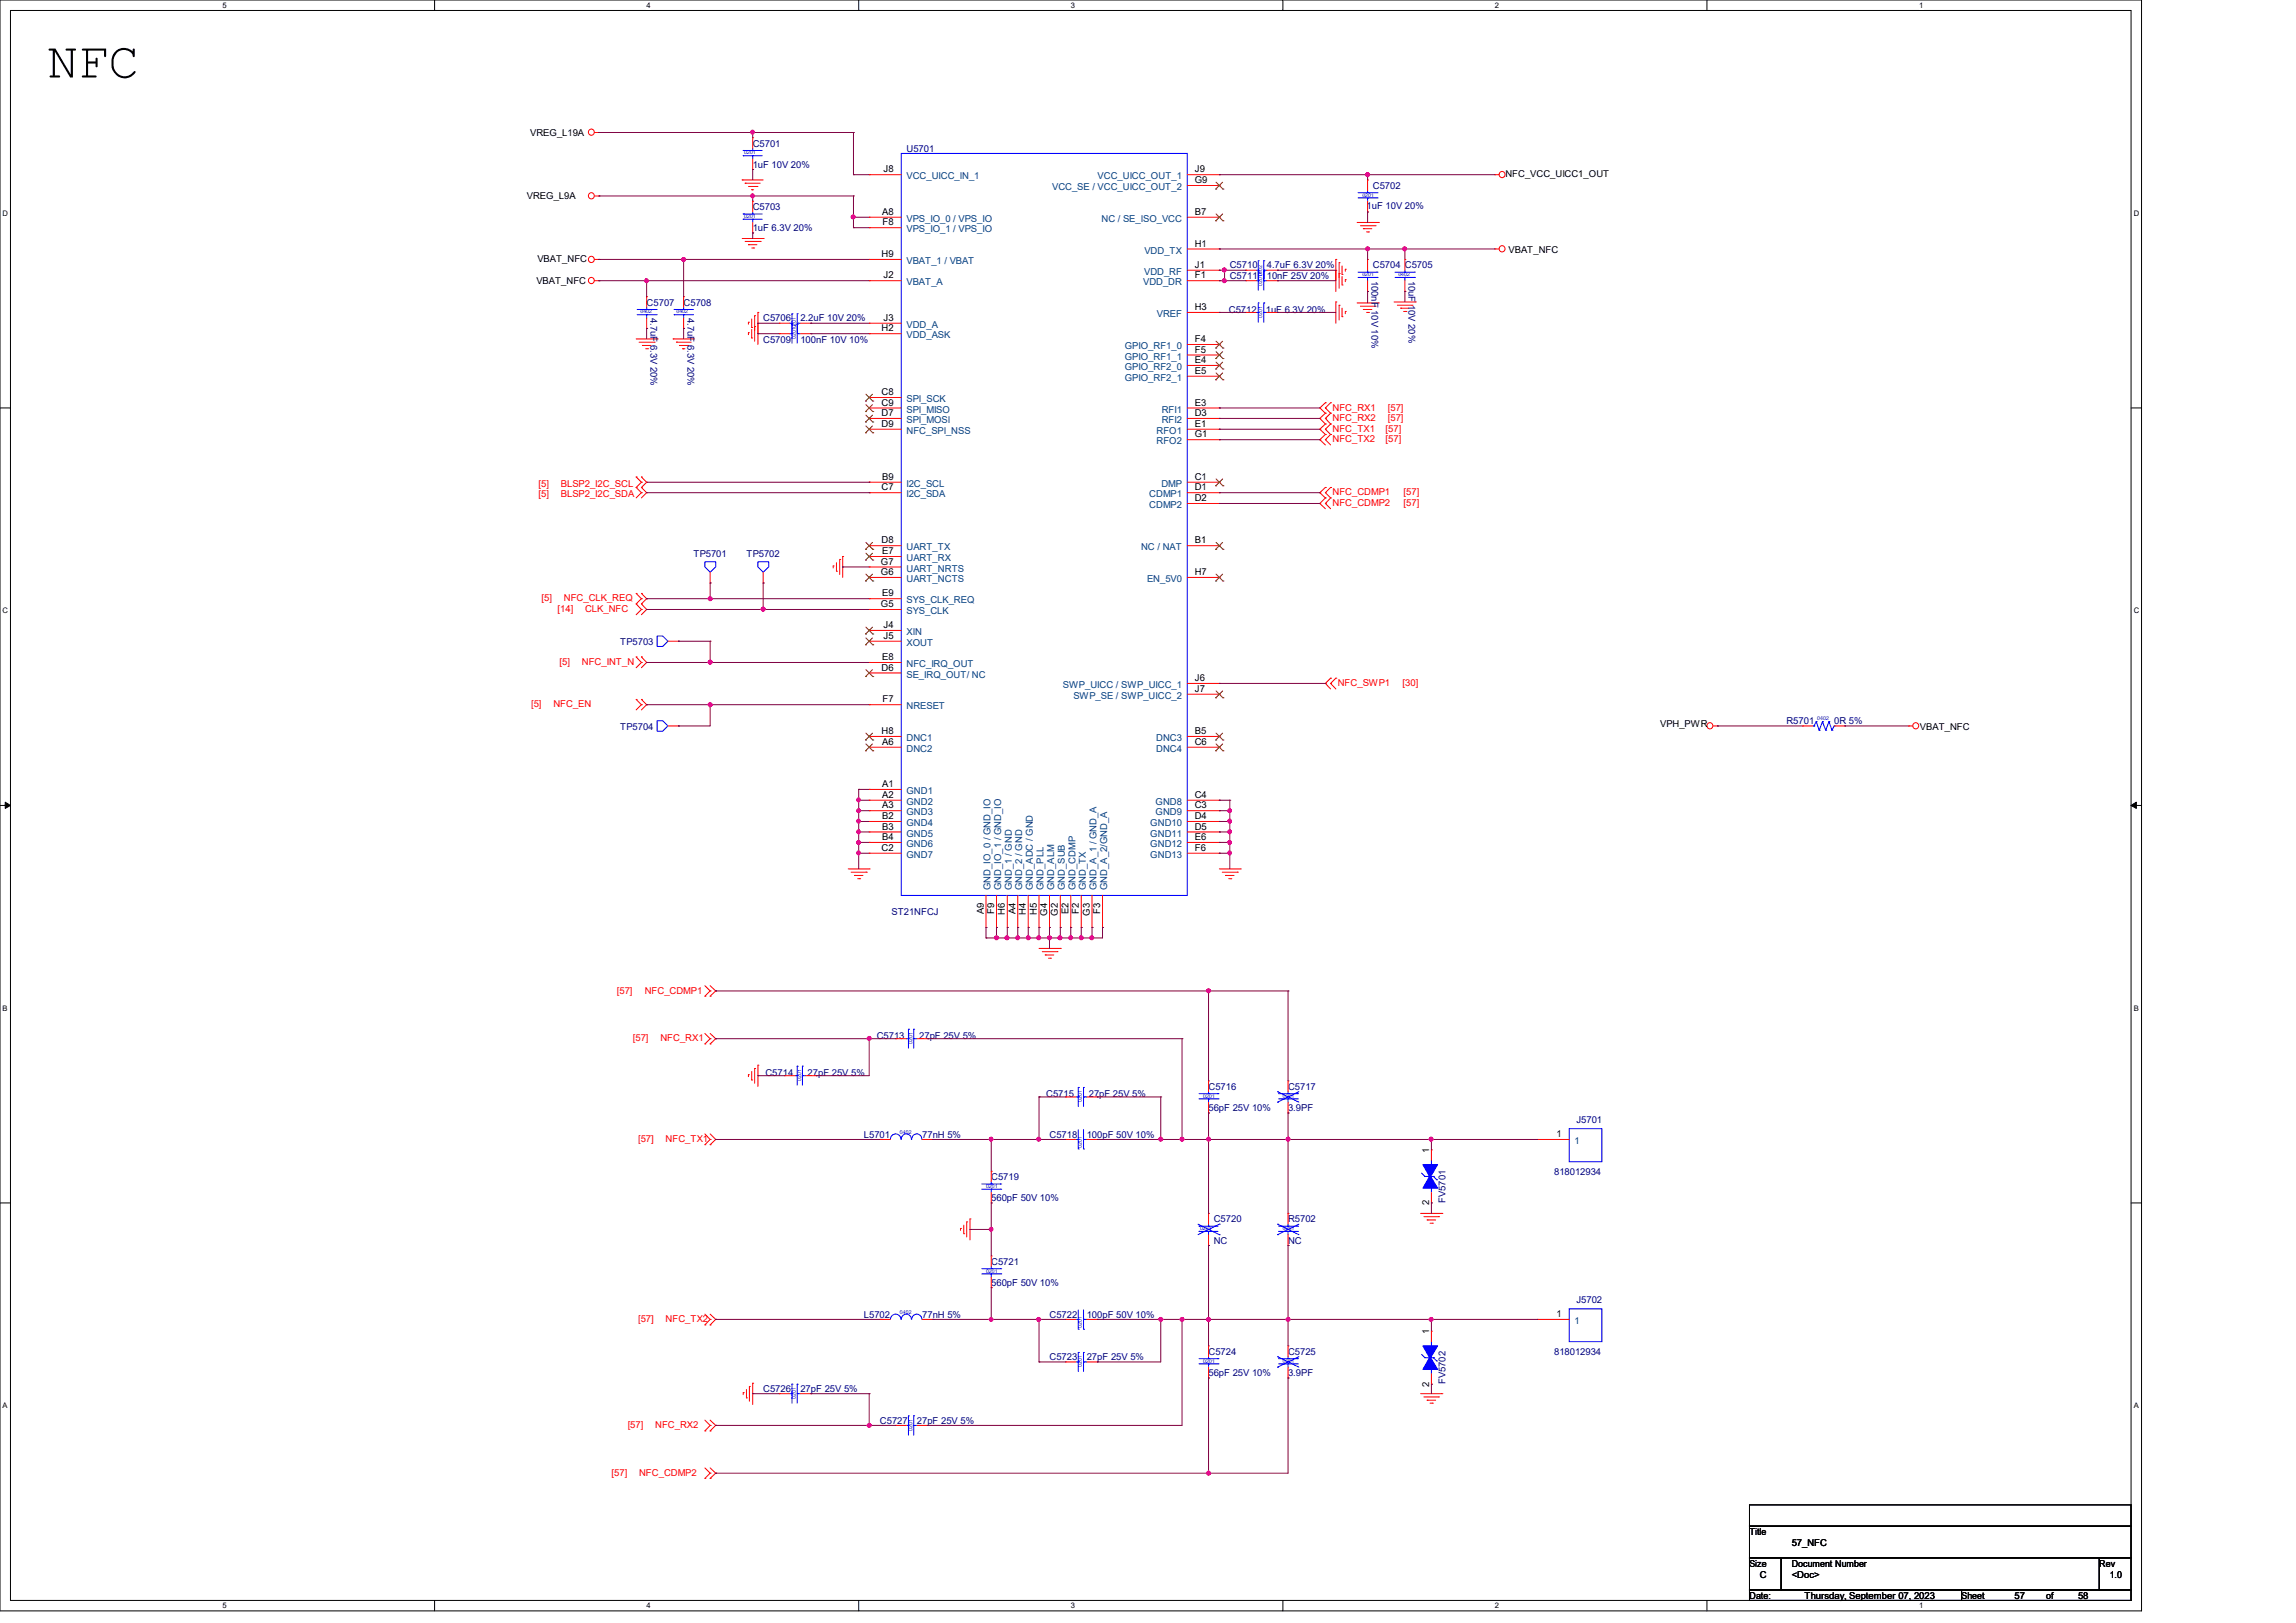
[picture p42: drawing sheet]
<svg xmlns="http://www.w3.org/2000/svg" width="297mm" height="210mm" viewBox="0 0 297 210" stroke-linecap="round" stroke-linejoin="round" font-family="sans-serif">
<defs><g id="words">
<text font-size="6.6" x="6.1" y="10">NFC</text>
<g font-size="1.2">
<text x="68.6" y="17.6">VREG_L19A</text>
<text x="114.3" y="22.3">J8</text>
<text x="154.6" y="23.7">G9</text>
<text x="154.6" y="22.3">J9</text>
<text x="194.7" y="22.9">NFC_VCC_UICC1_OUT</text>
<text x="68.2" y="25.7">VREG_L9A</text>
<text x="114.1" y="27.8">A8</text>
<text x="114.2" y="29.2">F8</text>
<text x="154.6" y="27.8">B7</text>
<text x="69.5" y="33.9">VBAT_NFC</text>
<text x="114" y="33.3">H9</text>
<text x="154.6" y="34.7">J1</text>
<text x="154.6" y="31.9">H1</text>
<text x="195.2" y="32.7">VBAT_NFC</text>
<text x="69.4" y="36.8">VBAT_NFC</text>
<text x="114.3" y="36">J2</text>
<text x="114.3" y="41.5">J3</text>
<text x="154.6" y="36">F1</text>
<text x="154.6" y="40.1">H3</text>
<text x="114" y="42.9">H2</text>
<text x="154.6" y="44.3">F4</text>
<text x="154.6" y="45.6">F5</text>
<text x="154.6" y="47">E4</text>
<text x="114" y="51.1">C8</text>
<text x="114" y="52.5">C9</text>
<text x="114" y="53.8">D7</text>
<text x="154.6" y="48.4">E5</text>
<text x="154.6" y="52.5">E3</text>
<text x="154.6" y="53.8">D3</text>
<text x="114" y="55.2">D9</text>
<text x="154.6" y="55.2">E1</text>
<text x="154.6" y="56.6">G1</text>
<text x="114" y="63.5">C7</text>
<text x="114.1" y="62.1">B9</text>
<text x="154.6" y="64.9">D2</text>
<text x="154.6" y="62.1">C1</text>
<text x="154.6" y="63.5">D1</text>
<text x="114" y="70.3">D8</text>
<text x="114.1" y="71.7">E7</text>
<text x="154.6" y="70.3">B1</text>
<text x="114" y="73.2">G7</text>
<text x="114" y="74.4">G6</text>
<text x="114.1" y="77.2">E9</text>
<text x="154.6" y="74.4">H7</text>
<text x="114" y="78.6">G5</text>
<text x="114.3" y="81.3">J4</text>
<text x="114.3" y="82.7">J5</text>
<text x="114" y="86.8">D6</text>
<text x="114.1" y="85.4">E8</text>
<text x="154.6" y="88.1">J6</text>
<text x="154.6" y="89.5">J7</text>
<text x="114" y="95">H8</text>
<text x="114.2" y="90.9">F7</text>
<text x="154.6" y="95">B5</text>
<text x="214.8" y="94.1">VPH_PWR</text>
<text x="248.4" y="94.4">VBAT_NFC</text>
<text x="114.1" y="96.4">A6</text>
<text x="114.1" y="101.9">A1</text>
<text x="154.6" y="96.4">C6</text>
<text x="114.1" y="103.3">A2</text>
<text x="114.1" y="104.6">A3</text>
<text x="114.1" y="106">B2</text>
<text x="114.1" y="107.4">B3</text>
<text x="154.6" y="103.3">C4</text>
<text x="154.6" y="104.6">C3</text>
<text x="154.6" y="106">D4</text>
<text x="154.6" y="107.4">D5</text>
<text x="114" y="110.1">C2</text>
<text x="114.1" y="108.7">B4</text>
<text x="154.6" y="108.7">E6</text>
<text x="154.6" y="110.1">F6</text>
<text x="127.3" y="118.3" transform="rotate(-90 127.3 118.3)">A9</text>
<text x="128.6" y="118.3" transform="rotate(-90 128.6 118.3)">F9</text>
<text x="130" y="118.4" transform="rotate(-90 130 118.4)">H6</text>
<text x="131.4" y="118.3" transform="rotate(-90 131.4 118.3)">A4</text>
<text x="132.7" y="118.4" transform="rotate(-90 132.7 118.4)">H4</text>
<text x="134.1" y="118.4" transform="rotate(-90 134.1 118.4)">H5</text>
<text x="135.5" y="118.5" transform="rotate(-90 135.5 118.5)">G4</text>
<text x="136.9" y="118.5" transform="rotate(-90 136.9 118.5)">G2</text>
<text x="138.2" y="118.3" transform="rotate(-90 138.2 118.3)">E2</text>
<text x="139.6" y="118.3" transform="rotate(-90 139.6 118.3)">F2</text>
<text x="141" y="118.5" transform="rotate(-90 141 118.5)">G3</text>
<text x="142.3" y="118.3" transform="rotate(-90 142.3 118.3)">F3</text>
<text x="184.9" y="149.2" transform="rotate(-90 184.9 149.2)">1</text>
<text x="201.3" y="147.2">1</text>
<text x="184.9" y="156" transform="rotate(-90 184.9 156)">2</text>
<text x="184.9" y="172.6" transform="rotate(-90 184.9 172.6)">1</text>
<text x="201.3" y="170.4">1</text>
<text x="184.9" y="179.4" transform="rotate(-90 184.9 179.4)">2</text>
<text x="226.3" y="198.6">Title</text>
<text x="226.3" y="202.7">Size</text>
<text x="231.8" y="202.7">Document Number</text>
<text x="231.8" y="200">57_NFC</text>
<text x="271.6" y="202.7">Rev</text>
<text x="226.3" y="206.9">Date:</text>
<text x="227.7" y="204.1">C</text>
<text x="231.8" y="204.1">&lt;Doc&gt;</text>
<text x="233.4" y="206.9">Thursday, September 07, 2023</text>
<text x="253.7" y="206.9">Sheet</text>
<text x="260.6" y="206.9">57</text>
<text x="264.7" y="206.9">of</text>
<text x="268.8" y="206.9">58</text>
<text x="272.9" y="204.1">1.0</text>
</g>
<g font-size="1.2" fill="#000080">
<text x="97.4" y="19">C5701</text>
<text x="97.4" y="21.7">1uF 10V 20%</text>
<text x="117.3" y="19.6">U5701</text>
<text x="97.4" y="27.2">C5703</text>
<text x="97.4" y="29.9">1uF 6.3V 20%</text>
<text x="176.8" y="27.1">1uF 10V 20%</text>
<text x="177.6" y="24.4">C5702</text>
<text x="159.1" y="34.7">C5710</text>
<text x="163.9" y="34.7">4.7uF 6.3V 20%</text>
<text x="177.6" y="34.7">C5704 C5705</text>
<text x="83.7" y="39.5">C5707</text>
<text x="84.2" y="41.1" transform="rotate(90 84.2 41.1)">4.7uF 6.3V 20%</text>
<text x="88.4" y="39.5">C5708</text>
<text x="88.9" y="41.1" transform="rotate(90 88.9 41.1)">4.7uF 6.3V 20%</text>
<text x="98.7" y="41.6">C5706</text>
<text x="103.5" y="41.6">2.2uF 10V 20%</text>
<text x="159" y="40.5">C5712</text>
<text x="159.1" y="36.1">C5711</text>
<text x="163.7" y="40.5">1uF 6.3V 20%</text>
<text x="163.9" y="36.1">10nF 25V 20%</text>
<text x="177.4" y="36.3" transform="rotate(90 177.4 36.3)">100nF 10V 10%</text>
<text x="182.2" y="36.3" transform="rotate(90 182.2 36.3)">10uF 10V 20%</text>
<text x="98.7" y="44.3">C5709</text>
<text x="103.5" y="44.3">100nF 10V 10%</text>
<text x="89.7" y="72.1">TP5701</text>
<text x="96.6" y="72.1">TP5702</text>
<text x="80.2" y="83.4">TP5703</text>
<text x="80.2" y="94.4">TP5704</text>
<text x="231.1" y="93.7">R5701</text>
<text x="237.3" y="93.7">0R 5%</text>
<text x="115.3" y="118.4">ST21NFCJ</text>
<text x="113.4" y="134.5">C5713</text>
<text x="118.9" y="134.5">27pF 25V 5%</text>
<text x="99" y="139.2">C5714</text>
<text x="104.5" y="139.2">27pF 25V 5%</text>
<text x="135.3" y="142">C5715</text>
<text x="140.8" y="142">27pF 25V 5%</text>
<text x="156.3" y="141">C5716</text>
<text x="156.3" y="143.8">56pF 25V 10%</text>
<text x="166.6" y="141">C5717</text>
<text x="166.6" y="143.8">3.9PF</text>
<text x="111.8" y="147.2">L5701</text>
<text x="119.3" y="147.2">77nH 5%</text>
<text x="135.8" y="147.2">C5718</text>
<text x="140.6" y="147.2">100pF 50V 10%</text>
<text x="203.9" y="145.3">J5701</text>
<text x="128.2" y="152.7">C5719</text>
<text x="128.2" y="155.4">560pF 50V 10%</text>
<text x="187" y="155.7" transform="rotate(-90 187 155.7)">FV5701</text>
<text x="201" y="152">818012934</text>
<text x="157" y="158.2">C5720</text>
<text x="157" y="160.9">NC</text>
<text x="166.6" y="158.2">R5702</text>
<text x="166.6" y="160.9">NC</text>
<text x="128.2" y="163.7">C5721</text>
<text x="128.2" y="166.4">560pF 50V 10%</text>
<text x="111.8" y="170.5">L5702</text>
<text x="119.3" y="170.5">77nH 5%</text>
<text x="135.8" y="170.5">C5722</text>
<text x="140.6" y="170.5">100pF 50V 10%</text>
<text x="203.9" y="168.6">J5702</text>
<text x="135.8" y="176">C5723</text>
<text x="140.6" y="176">27pF 25V 5%</text>
<text x="156.3" y="175.3">C5724</text>
<text x="156.3" y="178.1">56pF 25V 10%</text>
<text x="166.6" y="175.3">C5725</text>
<text x="166.6" y="178.1">3.9PF</text>
<text x="187" y="179.1" transform="rotate(-90 187 179.1)">FV5702</text>
<text x="201" y="175.3">818012934</text>
<text x="98.7" y="180.1">C5726</text>
<text x="103.5" y="180.1">27pF 25V 5%</text>
<text x="113.8" y="184.2">C5727</text>
<text x="118.6" y="184.2">27pF 25V 5%</text>
</g>
<g font-size="1.2" fill="#004080">
<text x="117.3" y="23.2">VCC_UICC_IN_1</text>
<text x="142" y="23.2">VCC_UICC_OUT_1</text>
<text x="117.3" y="28.7">VPS_IO_0 / VPS_IO</text>
<text x="136.1" y="24.6">VCC_SE / VCC_UICC_OUT_2</text>
<text x="142.5" y="28.7">NC / SE_ISO_VCC</text>
<text x="117.3" y="30.1">VPS_IO_1 / VPS_IO</text>
<text x="117.3" y="34.2">VBAT_1 / VBAT</text>
<text x="148" y="35.6">VDD_RF</text>
<text x="148" y="32.8">VDD_TX</text>
<text x="117.3" y="36.9">VBAT_A</text>
<text x="147.9" y="36.9">VDD_DR</text>
<text x="149.6" y="41">VREF</text>
<text x="117.3" y="42.4">VDD_A</text>
<text x="117.3" y="43.8">VDD_ASK</text>
<text x="145.5" y="45.2">GPIO_RF1_0</text>
<text x="145.5" y="46.5">GPIO_RF1_1</text>
<text x="145.5" y="47.9">GPIO_RF2_0</text>
<text x="117.3" y="52">SPI_SCK</text>
<text x="117.3" y="53.4">SPI_MISO</text>
<text x="145.5" y="49.3">GPIO_RF2_1</text>
<text x="150.3" y="53.4">RFI1</text>
<text x="117.3" y="54.7">SPI_MOSI</text>
<text x="117.3" y="56.1">NFC_SPI_NSS</text>
<text x="149.6" y="56.1">RFO1</text>
<text x="149.6" y="57.5">RFO2</text>
<text x="150.3" y="54.7">RFI2</text>
<text x="117.3" y="63">I2C_SCL</text>
<text x="117.3" y="64.3">I2C_SDA</text>
<text x="148.7" y="65.7">CDMP2</text>
<text x="148.7" y="64.3">CDMP1</text>
<text x="150.2" y="63">DMP</text>
<text x="117.3" y="71.2">UART_TX</text>
<text x="147.6" y="71.2">NC / NAT</text>
<text x="117.3" y="72.6">UART_RX</text>
<text x="117.3" y="74">UART_NRTS</text>
<text x="117.3" y="75.3">UART_NCTS</text>
<text x="148.4" y="75.3">EN_5V0</text>
<text x="117.3" y="78.1">SYS_CLK_REQ</text>
<text x="117.3" y="79.5">SYS_CLK</text>
<text x="117.3" y="82.2">XIN</text>
<text x="117.3" y="83.6">XOUT</text>
<text x="117.3" y="86.3">NFC_IRQ_OUT</text>
<text x="117.3" y="87.7">SE_IRQ_OUT/ NC</text>
<text x="137.5" y="89">SWP_UICC / SWP_UICC_1</text>
<text x="117.3" y="91.8">NRESET</text>
<text x="117.3" y="95.9">DNC1</text>
<text x="138.9" y="90.4">SWP_SE / SWP_UICC_2</text>
<text x="149.6" y="95.9">DNC3</text>
<text x="117.3" y="97.3">DNC2</text>
<text x="149.6" y="97.3">DNC4</text>
<text x="117.3" y="102.7">GND1</text>
<text x="117.3" y="104.1">GND2</text>
<text x="117.3" y="105.5">GND3</text>
<text x="117.3" y="106.9">GND4</text>
<text x="148.8" y="106.9">GND10</text>
<text x="149.5" y="104.1">GND8</text>
<text x="149.5" y="105.5">GND9</text>
<text x="117.3" y="108.2">GND5</text>
<text x="117.3" y="109.6">GND6</text>
<text x="117.3" y="111">GND7</text>
<text x="148.8" y="108.2">GND11</text>
<text x="148.8" y="109.6">GND12</text>
<text x="148.8" y="111">GND13</text>
<text x="128.1" y="115.2" transform="rotate(-90 128.1 115.2)">GND_IO_0 / GND_IO</text>
<text x="129.5" y="115.2" transform="rotate(-90 129.5 115.2)">GND_IO_1 / GND_IO</text>
<text x="130.9" y="115.2" transform="rotate(-90 130.9 115.2)">GND_1 / GND</text>
<text x="132.2" y="115.2" transform="rotate(-90 132.2 115.2)">GND_2 / GND</text>
<text x="133.6" y="115.2" transform="rotate(-90 133.6 115.2)">GND_ADC / GND</text>
<text x="135" y="115.2" transform="rotate(-90 135 115.2)">GND_PLL</text>
<text x="136.4" y="115.2" transform="rotate(-90 136.4 115.2)">GND_ALM</text>
<text x="137.8" y="115.2" transform="rotate(-90 137.8 115.2)">GND_SUB</text>
<text x="139.1" y="115.2" transform="rotate(-90 139.1 115.2)">GND_CDMP</text>
<text x="140.5" y="115.2" transform="rotate(-90 140.5 115.2)">GND_TX</text>
<text x="141.9" y="115.2" transform="rotate(-90 141.9 115.2)">GND_A_1 / GND_A</text>
<text x="143.2" y="115.2" transform="rotate(-90 143.2 115.2)">GND_A_2/GND_A</text>
<text x="203.7" y="148">1</text>
<text x="203.7" y="171.3">1</text>
</g>
<g font-size="1.2" fill="#f00">
<text x="172.4" y="53.1">NFC_RX1</text>
<text x="179.5" y="53.1">[57]</text>
<text x="172.4" y="54.5">NFC_RX2</text>
<text x="172.4" y="55.8">NFC_TX1</text>
<text x="172.4" y="57.2">NFC_TX2</text>
<text x="179.2" y="55.8">[57]</text>
<text x="179.2" y="57.2">[57]</text>
<text x="179.5" y="54.5">[57]</text>
<text x="69.7" y="63">[5]</text>
<text x="69.7" y="64.3">[5]</text>
<text x="72.6" y="63">BLSP2_I2C_SCL</text>
<text x="72.6" y="64.3">BLSP2_I2C_SDA</text>
<text x="172.4" y="64.1">NFC_CDMP1</text>
<text x="172.4" y="65.4">NFC_CDMP2</text>
<text x="181.6" y="64.1">[57]</text>
<text x="181.6" y="65.4">[57]</text>
<text x="70.1" y="77.8">[5]</text>
<text x="72.9" y="77.8">NFC_CLK_REQ</text>
<text x="72.1" y="79.2">[14]</text>
<text x="75.7" y="79.2">CLK_NFC</text>
<text x="72.4" y="86">[5]</text>
<text x="75.3" y="86">NFC_INT_N</text>
<text x="173.1" y="88.8">NFC_SWP1</text>
<text x="181.4" y="88.8">[30]</text>
<text x="68.7" y="91.5">[5]</text>
<text x="71.6" y="91.5">NFC_EN</text>
<text x="79.8" y="128.6">[57]</text>
<text x="83.4" y="128.6">NFC_CDMP1</text>
<text x="81.9" y="134.7">[57]</text>
<text x="85.4" y="134.7">NFC_RX1</text>
<text x="82.5" y="147.7">[57]</text>
<text x="86.1" y="147.7">NFC_TX1</text>
<text x="82.5" y="171.1">[57]</text>
<text x="86.1" y="171.1">NFC_TX2</text>
<text x="81.2" y="184.8">[57]</text>
<text x="84.8" y="184.8">NFC_RX2</text>
<text x="79.1" y="191">[57]</text>
<text x="82.7" y="191">NFC_CDMP2</text>
</g>
<g font-size="1">
<text x="28.8" y="1">5</text>
<text x="83.7" y="1">4</text>
<text x="138.5" y="1">3</text>
<text x="193.4" y="1">2</text>
<text x="248.2" y="1">1</text>
<text x=".3" y="27.9">D</text>
<text x="276" y="27.9">D</text>
<text x=".3" y="79.4">C</text>
<text x="276" y="79.4">C</text>
<text x=".3" y="130.8">B</text>
<text x="276" y="130.8">B</text>
<text x=".3" y="182.2">A</text>
<text x="276" y="182.2">A</text>
<text x="28.8" y="208.1">5</text>
<text x="83.7" y="208.1">4</text>
<text x="138.5" y="208.1">3</text>
<text x="193.4" y="208.1">2</text>
<text x="248.2" y="208.1">1</text>
</g>
<g font-size=".7" fill="#00f">
<text x="96.3" y="19.9">0201</text>
<text x="96.3" y="28.2">0201</text>
<text x="176.2" y="25.4">0201</text>
<text x="176.2" y="35.7">0201</text>
<text x="180.9" y="35.7">0402</text>
<text x="82.8" y="40.5">0402</text>
<text x="87.5" y="40.5">0402</text>
<text x="163.3" y="41.1" transform="rotate(-90 163.3 41.1)">0201</text>
<text x="163.3" y="37" transform="rotate(-90 163.3 37)">02010402</text>
<text x="103" y="42.5" transform="rotate(-90 103 42.5)">0201</text>
<text x="235.1" y="93.2">0402</text>
<text x="118" y="135.1" transform="rotate(-90 118 135.1)">0201</text>
<text x="103.6" y="139.9" transform="rotate(-90 103.6 139.9)">0201</text>
<text x="140" y="142.6" transform="rotate(-90 140 142.6)">0201</text>
<text x="155.7" y="142">0201</text>
<text x="165.9" y="142">0201</text>
<text x="116.4" y="146.7">0402</text>
<text x="140" y="148.5" transform="rotate(-90 140 148.5)">0201</text>
<text x="127.6" y="153.7">0201</text>
<text x="155.2" y="159.2">0201</text>
<text x="165.9" y="159.2">0201</text>
<text x="127.6" y="164.7">0201</text>
<text x="116.4" y="170">0402</text>
<text x="140" y="171.8" transform="rotate(-90 140 171.8)">0201</text>
<text x="140" y="176.9" transform="rotate(-90 140 176.9)">0201</text>
<text x="155.7" y="176.3">0201</text>
<text x="165.9" y="176.3">0201</text>
<text x="103" y="181" transform="rotate(-90 103 181)">0201</text>
<text x="118" y="185.2" transform="rotate(-90 118 185.2)">0201</text>
</g>
</g></defs>
<path d="M0 0h277v208.4h-277zM1.4 1.4h274.3v205.7h-274.3z" fill="none" stroke="#000" stroke-width=".13"/>
<g fill="#fff">
<path d="M28.8 .1h.5v1.1h-.5z"/>
<path d="M28.8 207.2h.5v1.1h-.5z"/>
</g>
<path d="M56.2 0v1.4M56.2 207.1v1.3" fill="none" stroke="#000" stroke-width=".13"/>
<g fill="#fff">
<path d="M83.7 .1h.5v1.1h-.5z"/>
<path d="M83.7 207.2h.5v1.1h-.5z"/>
</g>
<path d="M111.1 0v1.4M111.1 207.1v1.3" fill="none" stroke="#000" stroke-width=".13"/>
<g fill="#fff">
<path d="M138.5 .1h.6v1.1h-.6z"/>
<path d="M138.5 207.2h.6v1.1h-.6z"/>
</g>
<path d="M165.9 0v1.4M165.9 207.1v1.3" fill="none" stroke="#000" stroke-width=".13"/>
<g fill="#fff">
<path d="M193.4 .1h.5v1.1h-.5z"/>
<path d="M193.4 207.2h.5v1.1h-.5z"/>
</g>
<path d="M220.8 0v1.4M220.8 207.1v1.3" fill="none" stroke="#000" stroke-width=".13"/>
<g fill="#fff">
<path d="M248.2 .1h.6v1.1h-.6z"/>
<path d="M248.2 207.2h.6v1.1h-.6z"/>
<path d="M.3 27.1h.8v1.1h-.8z"/>
<path d="M276 27.1h.7v1.1h-.7z"/>
<path d="M.3 78.5h.8v1.1h-.8z"/>
<path d="M276 78.5h.7v1.1h-.7z"/>
</g>
<path d="M0 52.8h1.4M275.7 52.8h1.3" fill="none" stroke="#000" stroke-width=".13"/>
<g fill="#fff">
<path d="M.3 129.9h.7v1.1h-.7z"/>
<path d="M276 129.9h.6v1.1h-.6z"/>
</g>
<path d="M0 104.2h1.4M275.7 104.2h1.3" fill="none" stroke="#000" stroke-width=".13"/>
<path d="M.7 103.8l.7 .4-.7 .4zM275.7 104.2l.7-.4v.8z" fill="#000" stroke="#000" stroke-width=".13"/>
<g fill="#fff">
<path d="M.3 181.4h.7v1.1h-.7z"/>
<path d="M276 181.4h.6v1.1h-.6z"/>
</g>
<path d="M0 155.7h1.4M275.7 155.7h1.3M226.3 194.7h49.4v2.8h-49.4zM226.3 197.5h49.4v4.1h-49.4zM226.3 201.6h4.1v4.1h-4.1zM226.3 205.7h27.4v1.4h-27.4zM230.4 201.6h41.2v4.1h-41.2zM253.7 205.7h22v1.4h-22zM271.6 201.6h4.1v4.1h-4.1z" fill="none" stroke="#000" stroke-width=".13"/>
<g fill="none" stroke="#f00" stroke-width=".13">
<path d="M76.9 17.1h.6M77.5 17.1h.1M97.4 17.8h.1M97.4 17.8v1.4M76.9 25.4h.6M76.9 33.6h.6M76.9 36.3h.6M77.5 25.4h.1M77.5 33.6h.1M77.5 36.3h.1M83.7 38.4h.1M83.7 38.4v1.4"/>
<path d="M88.4 38.4h.1M88.4 38.4v1.4M96 23.3h.1M96 23.3h2.7M96 30.9h2.7M96.4 23.7h.1M96.4 23.7h1.9M96.4 31.2h1.9M96.8 31.7h.1M96.8 24.1h1.1M96.8 31.7h1.1M97.2 24.6h.1"/>
<path d="M97.2 24.6h.3M97.2 32.1h.3M97.4 26h.1M97.4 30.1h.1M97.4 21.9h.1M97.4 20.6v1.3M97.4 26v1.4M97.4 28.8v1.3M97.5 32.1h.1M97.9 24.1h.1M98.3 31.2h.1M98.7 30.9h.1"/>
<path d="M112.4 22.6h.1M112.4 28.1h.1M112.4 29.5h.1M112.4 33.6h.1M112.4 36.3h.1M112.4 22.6h4.2M112.4 33.6h4.2M112.4 36.3h4.2M112.4 28.1h4.2M112.4 29.5h4.2M153.6 22.6h4.1M153.6 32.2h4.1"/>
<path d="M153.6 36.3h4.1M153.6 35h4.1M153.6 28.1h4.1M153.6 24h4.1M157.7 28.1h.1M157.7 24h.1M157.7 22.6h.1M157.7 36.3h.1M157.7 35h.1M157.7 32.2h.1M161.2 35h.1M161.2 36.3h.1"/>
<path d="M161.2 36.3h1.3M161.2 35h1.3M163.9 36.3h1.4M163.9 35h1.4M165.3 35h.1M165.3 36.3h.1M172.8 33.6h.1M172.8 35h.1M172.8 39.1h.1M172.8 33.6v4.1M172.8 39.1v2.7M173.2 34h.1"/>
<path d="M173.2 35.4h.1M173.2 39.5h.1M173.2 34v3.3M173.2 39.5v1.9M173.6 35.5h.1M173.6 36.9h.1M173.6 34.4v1.1M173.6 35.8v1.1M173.6 39.9v1.1M174 34.8h.1M174 36.2h.1M174 34.8v.3"/>
<path d="M174 36.2v.2M175.6 28.8h2.7M175.6 39.2h2.7M176 29.2h1.9M176 39.6h1.9M176.4 29.6h.1M176.4 29.6h1.1M176.8 30h.2M176.9 33.6h.1M176.9 37.7h.1M176.9 23.3h.1M176.9 27.4h.1"/>
<path d="M176.9 23.3v1.4M176.9 26v1.4M176.9 33.6v1.4M176.9 36.3v1.4M177 30h.1M177.9 29.2h.1M177.9 39.6h.1M178.3 28.8h.1M178.3 39.2h.1M180.3 39.1h2.8M180.8 39.5h1.9M181.2 39.9h.1"/>
<path d="M181.2 39.9h1.1M181.7 33.6h.1M181.7 37.7h.1M181.7 33.6v1.4M181.7 36.3v1.4M182.7 39.5h.1M183.1 39.1h.1M193.4 22.6h.1M193.4 32.2h.1M193.4 22.6h.5M193.4 32.2h.5M82.3 43.9h2.7"/>
<path d="M82.7 44.3h1.9M83.1 44.7h.1M83.1 44.7h1.1M83.5 45.1h.3M83.7 42.5h.1M83.7 41.1v1.4M83.8 45.1h.1M84.6 44.3h.1M85 43.9h.1M87.1 43.9h.1M87.1 43.9h2.7M87.5 44.3h.1"/>
<path d="M87.5 44.3h1.9M87.9 44.7h1.1M88.3 45.1h.1M88.3 45.1h.3M88.4 42.5h.1M88.4 41.1v1.4M89 44.7h.1M96.8 41.7h.1M96.8 43.1h.1M96.8 41.7v.3M96.8 43.1v.2M97.2 42.4h.1"/>
<path d="M97.2 43.7h.1M97.2 41.3v1.1M97.2 42.6v1.1M97.6 40.9h.1M97.6 42.2h.1M97.6 40.9v3.3M98 40.4h.1M98 41.8h.1M98 40.4v4.2M100.8 41.8h.1M100.8 43.2h.1M100.8 41.8h1.4"/>
<path d="M100.8 43.2h1.4M103.5 41.8h1.4M103.5 43.2h1.4M104.9 41.8h.1M104.9 43.2h.1M112.4 41.8h.1M112.4 43.2h.1M112.4 51.4h.1M112.4 52.8h.1M112.4 54.1h.1M112.4 55.5h.1M112.4 41.8h4.2"/>
<path d="M112.4 43.2h4.2M112.4 51.4h4.2M112.4 52.8h4.2M112.4 54.1h4.2M112.4 55.5h4.2M153.6 40.4h4.1M153.6 52.8h4.1M153.6 54.1h4.1M153.6 55.5h4.1M153.6 44.6h4.1M153.6 45.9h4.1M153.6 47.3h4.1"/>
<path d="M153.6 48.7h4.1M153.6 56.9h4.1M157.7 44.6h.1M157.7 45.9h.1M157.7 47.3h.1M157.7 48.7h.1M157.7 52.8h.1M157.7 54.1h.1M157.7 55.5h.1M157.7 56.9h.1M157.7 40.4h.1M161.2 40.4h.1"/>
<path d="M161.2 40.4h1.3M163.9 40.4h1.4M165.3 40.4h.1M170.7 52.8h.1M170.7 54.1h.1M170.7 55.5h.1M170.7 56.9h.1M170.7 52.8l.7 .7M170.7 54.1l.7 .8M170.7 55.5l.7 .7M170.7 56.9l.7 .7M171.4 52.8h.1"/>
<path d="M171.4 52.1h.1M171.4 54.1h.1M171.4 53.5h.1M171.4 55.5h.1M171.4 54.9h.1M171.4 56.9h.1M171.4 56.2h.1M171.4 52.8l.7 .7M171.4 52.1l-.7 .7M171.4 54.1l.7 .8M171.4 53.5l-.7 .6M171.4 55.5l.7 .7"/>
<path d="M171.4 54.9l-.7 .6M171.4 56.9l.7 .7M171.4 56.2l-.7 .7M172.1 52.1h.1M172.1 53.5h.1M172.1 54.9h.1M172.1 56.2h.1M172.1 52.1l-.7 .7M172.1 53.5l-.7 .6M172.1 54.9l-.7 .6M172.1 56.2l-.7 .7M173.6 41h.1"/>
<path d="M174 40.3h.1M174 40.3v.3M176.4 40h.1M176.4 40h1.1M176.8 40.4h.2M177 40.4h.1M181.6 40.3h.3M181.9 40.3h.1M82.3 61.7h.1M82.3 63.1h.1M82.3 76.8h.1M82.3 78.1h.1"/>
<path d="M82.3 61.7l.7 .7M82.3 63.1l.7 .7M82.3 76.8l.7 .7M82.3 78.1l.7 .8M83 62.4h.1M83 61.7h.1M83 63.8h.1M83 63.1h.1M83 77.5h.1M83 76.8h.1M83 78.9h.1M83 78.1h.1"/>
<path d="M83 62.4l-.7 .7M83 61.7l.7 .7M83 63.8l-.7 .6M83 63.1l.7 .7M83 77.5l-.7 .6M83 76.8l.7 .7M83 78.9l-.7 .6M83 78.1l.7 .8M83.7 62.4h.1M83.7 63.8h.1M83.7 77.5h.1M83.7 78.9h.1"/>
<path d="M83.7 62.4l-.7 .7M83.7 63.8l-.7 .6M83.7 77.5l-.7 .6M83.7 78.9l-.7 .6M91.9 75.4h.1M91.9 74v1.4M98.7 75.4h.1M98.7 74v1.4M107.8 73.2h.1M107.8 73.2v.3M108.2 73.9h.1M108.2 72.8v1.1"/>
<path d="M108.6 72.4h.1M108.6 72.4v1.9M109 72h.1M109 72v2.7M112.4 62.4h.1M112.4 63.8h.1M112.4 70.6h.1M112.4 72h.1M112.4 73.4h.1M112.4 74.7h.1M112.4 77.5h.1M112.4 78.9h.1"/>
<path d="M112.4 62.4h4.2M112.4 63.8h4.2M112.4 70.6h4.2M112.4 72h4.2M112.4 73.4h4.2M112.4 74.7h4.2M112.4 77.5h4.2M112.4 78.9h4.2M153.6 62.4h4.1M153.6 63.8h4.1M153.6 70.6h4.1M153.6 74.7h4.1"/>
<path d="M153.6 65.2h4.1M157.7 65.2h.1M157.7 62.4h.1M157.7 74.7h.1M157.7 70.6h.1M157.7 63.8h.1M170.7 63.8h.1M170.7 65.2h.1M170.7 63.8l.7 .6M170.7 65.2l.7 .6M171.4 63.8h.1M171.4 63.1h.1"/>
<path d="M171.4 65.2h.1M171.4 64.4h.1M171.4 63.8l.7 .6M171.4 63.1l-.7 .7M171.4 65.2l.7 .6M171.4 64.4l-.7 .8M172.1 63.1h.1M172.1 64.4h.1M172.1 63.1l-.7 .7M172.1 64.4l-.7 .8M82.3 85h.1M82.3 90.5h.1"/>
<path d="M82.3 85l.7 .7M82.3 90.5l.7 .7M83 85.7h.1M83 85h.1M83 91.2h.1M83 90.5h.1M83 85.7l-.7 .7M83 85l.7 .7M83 91.2l-.7 .7M83 90.5l.7 .7M83.7 85.7h.1M83.7 91.2h.1"/>
<path d="M83.7 85.7l-.7 .7M83.7 91.2l-.7 .7M86.4 93.9h1.4M86.4 83h1.4M87.8 93.9h.1M87.8 83h.1M112.4 81.6h.1M112.4 83h.1M112.4 85.7h.1M112.4 87.1h.1M112.4 91.2h.1M112.4 95.3h.1"/>
<path d="M112.4 96.7h.1M112.4 83h4.2M112.4 81.6h4.2M112.4 85.7h4.2M112.4 87.1h4.2M112.4 91.2h4.2M112.4 95.3h4.2M112.4 96.7h4.2M153.6 95.3h4.1M153.6 96.7h4.1M153.6 88.4h4.1M153.6 89.8h4.1"/>
<path d="M157.7 88.4h.1M157.7 95.3h.1M157.7 96.7h.1M157.7 89.8h.1M171.4 88.4h.1M171.4 88.4l.7 .8M172.1 88.4h.1M172.1 87.8h.1M172.1 88.4l.7 .8M172.1 87.8l-.7 .6M172.8 87.8h.1M172.8 87.8l-.7 .6"/>
<path d="M221.6 93.9h.6M222.2 93.9h.1M233.2 93.9h.1M233.2 93.9h1.3M237.3 93.9h1.3M238.6 93.9h.1M246.9 93.9h.1M246.9 93.9h.5M109.7 112.4h2.7M110.1 112.9h2M110.5 113.3h.1M110.5 113.3h1.1"/>
<path d="M111 113.7h.2M111.2 113.7h.1M112.1 112.9h.1M112.4 112.4h.1M112.4 102.2h.1M112.4 103.5h.1M112.4 104.9h.1M112.4 106.3h.1M112.4 107.7h.1M112.4 109h.1M112.4 110.4h.1M112.4 102.2h4.2"/>
<path d="M112.4 103.5h4.2M112.4 104.9h4.2M112.4 106.3h4.2M112.4 107.7h4.2M112.4 109h4.2M112.4 110.4h4.2M127.6 115.9v4.1M128.9 115.9v4.1M130.3 115.9v4.1M131.7 115.9v4.1M133 115.9v4.1M134.4 115.9v4.1"/>
<path d="M135.8 115.9v4.1M137.2 115.9v4.1M138.5 115.9v4.1M139.9 115.9v4.1M141.3 115.9v4.1M142.6 115.9v4.1M153.6 103.5h4.1M153.6 104.9h4.1M153.6 106.3h4.1M153.6 107.7h4.1M153.6 109h4.1M153.6 110.4h4.1"/>
<path d="M157.7 103.5h.1M157.7 104.9h.1M157.7 106.3h.1M157.7 107.7h.1M157.7 109h.1M157.7 110.4h.1M157.7 112.4h2.7M158.1 112.9h2M158.5 113.3h.1M158.5 113.3h1.1M159 113.7h.2M159.2 113.7h.1"/>
<path d="M160.1 112.9h.1M160.4 112.4h.1M91.2 128.9h.1M91.2 135.1h.1M91.2 127.6l.7 .6M91.2 133.7l.7 .7M91.9 128.2h.1M91.9 128.9h.1M91.9 134.4h.1M91.9 135.1h.1M91.9 128.2l-.7 .7M91.9 127.6l.7 .6"/>
<path d="M91.9 134.4l-.7 .7M91.9 133.7l.7 .7M92.6 128.2h.1M92.6 134.4h.1M92.6 128.2l-.7 .7M92.6 134.4l-.7 .7M96.8 139.1h.1M96.8 139.1v.2M97.2 139.7h.1M97.2 138.6v1.1M97.6 138.3h.1M97.6 138.3v1.9"/>
<path d="M98 137.8h.1M98 137.8v2.8M101.5 139.2h.1M101.5 139.2h1.4M104.2 139.2h1.4M105.6 139.2h.1M115.9 134.4h.1M115.9 134.4h1.4M118.6 134.4h1.4M120 134.4h.1M127.6 120h.1M128.9 120h.1"/>
<path d="M130.3 120h.1M131.7 120h.1M133 120h.1M134.4 120h.1M134.4 122.7h2.8M134.8 123.1h1.9M135.2 123.6h.1M135.2 123.6h1.1M135.6 124h.3M135.8 120h.1M135.9 124h.1M136.7 123.1h.1"/>
<path d="M137.2 122.7h.1M137.2 120h.1M138.5 120h.1M139.9 120h.1M141.3 120h.1M142.6 120h.1M156.3 139.9h.1M156.3 139.9v1.4M166.6 139.9h.1M166.6 139.9v1.4M91.2 148.1h.1M91.2 146.7l.7 .7"/>
<path d="M91.9 147.4h.1M91.9 148.1h.1M91.9 147.4l-.7 .7M91.9 146.7l.7 .7M92.6 147.4h.1M92.6 147.4l-.7 .7M113.8 147.4h.1M113.8 147.4h1.4M119.3 147.4h1.4M120.7 147.4h.1M124.2 159h.1M124.2 159v.2"/>
<path d="M124.7 159.6h.1M124.7 158.5v1.1M125.1 158.1h.1M125.1 158.1v2M125.5 157.7h.1M125.5 157.7v2.7M128.2 151.6h.1M128.2 155.7h.1M128.2 151.6v1.3M128.2 154.3v1.4M137.8 141.9h.1M137.8 147.4h.1"/>
<path d="M137.8 147.4h1.4M137.8 141.9h1.4M140.6 147.4h1.3M140.6 141.9h1.3M141.9 141.9h.1M141.9 147.4h.1M156.3 157h.1M156.3 144h.1M156.3 142.6v1.4M156.3 157v1.4M156.3 159.8v1.4M166.6 157h.1"/>
<path d="M166.6 144h.1M166.6 142.6v1.4M166.6 157v1.4M166.6 159.8v1.4M183.8 157h2.7M184.2 157.4h1.9M184.6 157.9h.1M184.6 157.9h1.1M185 158.3h.3M185.2 148.8h.1M185.2 155.7h.1M185.2 148.8v1.4"/>
<path d="M185.2 154.3v1.4M185.3 158.3h.1M186.1 157.4h.1M186.5 157h.1M198.9 147.4h.1M198.9 147.4h4.1M91.2 171.4h.1M91.2 170.1l.7 .6M91.9 170.7h.1M91.9 171.4h.1M91.9 170.7l-.7 .7M91.9 170.1l.7 .6"/>
<path d="M92.6 170.7h.1M92.6 170.7l-.7 .7M96.6 179.8v1.1M96.9 179.4h.1M96.9 179.4v1.9M97.4 179h.1M97.4 179v2.7M113.8 170.7h.1M113.8 170.7h1.4M119.3 170.7h1.4M120.7 170.7h.1M128.2 162.5h.1"/>
<path d="M128.2 166.6h.1M128.2 162.5v1.4M128.2 165.3v1.3M137.8 170.7h.1M137.8 176.2h.1M137.8 170.7h1.4M137.8 176.2h1.4M140.6 170.7h1.3M140.6 176.2h1.3M141.9 170.7h.1M141.9 176.2h.1M156.3 174.2h.1"/>
<path d="M156.3 178.3h.1M156.3 161.2h.1M156.3 174.2v1.4M156.3 176.9v1.4M166.6 161.2h.1M166.6 174.2h.1M166.6 178.3h.1M166.6 174.2v1.4M166.6 176.9v1.4M185.2 172.3h.1M185.2 179.1h.1M185.2 172.3v1.3"/>
<path d="M185.2 177.8v1.3M198.9 170.7h.1M198.9 170.7h4.1M91.2 185.2h.1M91.2 191.3h.1M91.2 183.8l.7 .6M91.2 189.9l.7 .7M91.9 184.4h.1M91.9 185.2h.1M91.9 190.6h.1M91.9 191.3h.1M91.9 184.4l-.7 .8"/>
<path d="M91.9 183.8l.7 .6M91.9 190.6l-.7 .7M91.9 189.9l.7 .7M92.6 184.4h.1M92.6 190.6h.1M92.6 184.4l-.7 .8M92.6 190.6l-.7 .7M96.1 180.2h.1M96.1 180.2v.3M96.6 180.9h.1M100.8 180.3h.1M100.8 180.3h1.4"/>
<path d="M103.5 180.3h1.4M104.9 180.3h.1M115.9 184.4h.1M115.9 184.4h1.4M118.6 184.4h1.4M120 184.4h.1M183.8 180.3h2.7M184.2 180.8h1.9M184.6 181.2h.1M184.6 181.2h1.1M185 181.6h.3M185.3 181.6h.1"/>
<path d="M186.1 180.8h.1M186.5 180.3h.1"/>
<circle cx="76.5" cy="17.1" r=".39"/>
<circle cx="76.5" cy="36.3" r=".39"/>
<circle cx="76.5" cy="33.6" r=".39"/>
<circle cx="76.5" cy="25.3" r=".39"/>
<circle cx="194.3" cy="22.6" r=".39"/>
<circle cx="194.3" cy="32.2" r=".39"/>
<circle cx="221.2" cy="93.9" r=".39"/>
<circle cx="247.8" cy="93.9" r=".39"/>
</g>
<g fill="none" stroke="#00f" stroke-width=".13">
<path d="M96.1 19.5h.1M96.1 19.5h2.5M97.4 19.5h.1M97.4 19.2v.3M116.6 19.9h37v96h-37zM83.7 39.8v.2M88.4 39.8v.2M96.1 28.4h.1M96.1 27.7h.1M96.1 20.2h.1M96.1 28.4h2.5M96.1 27.7h2.5"/>
<path d="M96.1 20.2h2.5M97.4 27.7h.1M97.4 28.4h.1M97.4 20.2h.1M97.4 20.2v.4M97.4 27.4v.3M97.4 28.4v.4M162.5 35h.3M162.5 36.3h.3M162.8 35h.1M162.8 33.7h.1M162.8 36.3h.1"/>
<path d="M162.8 35.1h.1M162.8 39.2h.1M162.8 33.7v3.8M162.8 39.2v2.5M163.5 33.7h.1M163.5 35h.1M163.5 35.1h.1M163.5 36.3h.1M163.5 39.2h.1M163.5 35h.4M163.5 33.7v3.8M163.5 39.2v2.5"/>
<path d="M163.5 36.3h.4M175.7 35.9h2.4M175.7 35.2h2.4M175.7 25.6h2.4M175.7 24.9h2.4M176.9 35.2h.1M176.9 35.9h.1M176.9 24.9h.1M176.9 25.6h.1M176.9 24.7v.2M176.9 25.6v.4M176.9 35v.2"/>
<path d="M176.9 35.9v.4M178.1 35.9h.1M178.1 35.2h.1M178.1 25.6h.1M178.1 24.9h.1M180.5 35.9h2.5M180.5 35.2h2.5M181.7 35.2h.1M181.7 35.9h.1M181.7 35v.2M181.7 35.9v.4M183 35.9h.1"/>
<path d="M183 35.2h.1M82.4 40.7h2.5M82.4 40h2.5M83.7 40h.1M83.7 40.7h.1M83.7 40.7v.4M84.9 40.7h.1M84.9 40h.1M87.2 40.7h.1M87.2 40h.1M87.2 40.7h2.5M87.2 40h2.5"/>
<path d="M88.4 40h.1M88.4 40.7h.1M88.4 40.7v.4M102.2 41.8h.2M102.2 43.2h.2M102.4 41.8h.1M102.4 40.6h.1M102.4 43.2h.1M102.4 42h.1M102.4 40.6v3.8M103.1 40.6h.1M103.1 41.8h.1"/>
<path d="M103.1 42h.1M103.1 43.2h.1M103.1 40.6v3.8M103.1 41.8h.4M103.1 43.2h.4M162.5 40.4h.3M162.8 40.4h.1M163.5 40.4h.1M163.5 40.4h.4M91.2 72.7h1.4v.7l-.7 .6-.7-.6zM98 72.7h1.4v.7l-.7 .6-.7-.6zM85 93.3h.7l.7 .6-.7 .7h-.7z"/>
<path d="M85 82.3h.7l.7 .7-.7 .7h-.7zM234.5 93.9h.2M234.7 93.9h.1M234.9 93.4h.1M234.9 93.4l-.2 .5M234.9 93.4l.4 1.1M235.3 94.5h.1M235.8 93.4h.1M235.8 93.4l-.5 1.1M235.8 93.4l.4 1.1M236.2 94.5h.1M236.6 93.4h.1"/>
<path d="M236.6 93.4l-.4 1.1M236.6 93.4l.4 1.1M237 94.5h.1M237.3 93.9h.1M237.3 93.9l-.3 .6M102.9 139.2h.2M103.1 139.2h.1M103.1 138h.1M103.1 138v2.4M103.8 138h.1M103.8 139.2h.1M103.8 139.2h.4"/>
<path d="M103.8 138v2.4M117.3 134.4h.2M117.5 134.4h.1M117.5 133.2h.1M117.5 133.2v2.4M118.2 133.2h.1M118.2 134.4h.1M118.2 134.4h.4M118.2 133.2v2.4M116.5 147.4a.68 .68 0 0 0-.6-.7 .68 .68 0 0 0-.7 .7M117.9 147.4a.66 .66 0 0 0-.7-.7 .66 .66 0 0 0-.6 .7M119.3 147.4a.66 .66 0 0 0-.7-.7 .66 .66 0 0 0-.7 .7"/>
<path d="M127 153.9h2.5M127 153.2h2.5M128.2 153.2h.1M128.2 153.9h.1M128.2 152.9v.3M128.2 153.9v.4M129.5 153.9h.1M129.5 153.2h.1M139.2 141.9h.3M139.2 147.4h.3M139.5 141.9h.1M139.5 140.7h.1"/>
<path d="M139.5 147.4h.1M139.5 148.7h.1M139.5 140.7v2.5M139.5 146.2v2.5M140.2 140.7h.1M140.2 141.9h.1M140.2 148.7h.1M140.2 147.4h.1M140.2 141.9h.4M140.2 140.7v2.5M140.2 146.2v2.5M140.2 147.4h.4"/>
<path d="M155 158.4l2.7 1.4M155.1 159.3h.1M155.1 158.7h.1M155.1 159.3h2.5M155.1 158.7h2.5M155.1 142.2h2.5M155.1 141.5h2.5M156.3 158.7h.1M156.3 159.3h.1M156.3 141.5h.1M156.3 142.2h.1M156.3 141.3v.2"/>
<path d="M156.3 142.2v.4M156.3 158.4v.3M156.3 159.3v.5M157.6 142.2h.1M157.6 141.5h.1M157.7 159.8h.1M157.7 158.4h.1M157.7 158.4l-2.7 1.4M165.3 159.8h.1M165.3 158.4h.1M165.3 142.6h.1M165.3 141.3h.1"/>
<path d="M165.3 158.4l2.7 1.4M165.3 141.3l2.7 1.3M165.4 159.3h2.5M165.4 158.7h2.5M165.4 142.2h2.5M165.4 141.5h2.5M166.6 158.7h.1M166.6 159.3h.1M166.6 141.5h.1M166.6 142.2h.1M166.6 141.3v.2M166.6 142.2v.4"/>
<path d="M166.6 158.4v.3M166.6 159.3v.5M167.9 159.3h.1M167.9 158.7h.1M167.9 142.2h.1M167.9 141.5h.1M168 158.4l-2.7 1.4M168 141.3l-2.7 1.3M183.9 151.8l.4 .4M184.3 152.2h.1M184.3 152.2h1.1M185.2 151.6h.1"/>
<path d="M185.2 152.9h.1M185.2 150.2v1.4M185.2 152.9v1.4M185.4 152.2h.1M185.4 152.2l.4 .5M185.8 152.7h.1M203 146h4.2v4.3h-4.2zM102.4 179.1h.1M102.4 179.1v2.5M103.1 179.1h.1M103.1 179.1v2.5M115.2 170.7a.68 .68 0 0 1 .7-.6 .68 .68 0 0 1 .6 .6"/>
<path d="M116.6 170.7a.66 .66 0 0 1 .6-.6 .66 .66 0 0 1 .7 .6M117.9 170.7a.66 .66 0 0 1 .7-.6 .66 .66 0 0 1 .7 .6M127 164.8h2.5M127 164.2h2.5M128.2 164.2h.1M128.2 164.8h.1M128.2 163.9v.3M128.2 164.8v.5M129.5 164.8h.1M129.5 164.2h.1M139.2 170.7h.3M139.2 176.2h.3"/>
<path d="M139.5 170.7h.1M139.5 172h.1M139.5 176.2h.1M139.5 175h.1M139.5 169.5v2.5M139.5 175v2.5M140.2 172h.1M140.2 170.7h.1M140.2 175h.1M140.2 176.2h.1M140.2 169.5v2.5M140.2 175v2.5"/>
<path d="M140.2 170.7h.4M140.2 176.2h.4M155.1 176.5h2.5M155.1 175.8h2.5M156.3 175.8h.1M156.3 176.5h.1M156.3 175.6v.2M156.3 176.5v.4M157.6 176.5h.1M157.6 175.8h.1M165.3 176.9h.1M165.3 175.6h.1"/>
<path d="M165.3 175.6l2.7 1.3M165.4 176.5h2.5M165.4 175.8h2.5M166.6 175.8h.1M166.6 176.5h.1M166.6 175.6v.2M166.6 176.5v.4M167.9 176.5h.1M167.9 175.8h.1M168 175.6l-2.7 1.3M183.9 175.3l.4 .4M184.3 175.7h.1"/>
<path d="M184.3 175.7h1.1M185.2 175h.1M185.2 176.4h.1M185.2 173.6v1.4M185.2 176.4v1.4M185.4 175.7h.1M185.4 175.7l.4 .4M185.8 176.1h.1M203 169.4h4.2v4.2h-4.2zM102.2 180.3h.2M102.4 180.3h.1M103.1 180.3h.1"/>
<path d="M103.1 180.3h.4M117.3 184.4h.2M117.5 184.4h.1M117.5 183.2h.1M117.5 183.2v2.5M118.2 183.2h.1M118.2 184.4h.1M118.2 183.2v2.5M118.2 184.4h.4"/>
</g>
<g fill="#00f" stroke="#00f" stroke-width=".13">
<path d="M184.1 174.2h1.9l-1 1.6z"/>
<path d="M185 175.6l1 1.6h-1.9z"/>
<path d="M184.1 150.7h1.9l-1 1.7z"/>
<path d="M185 152.1l1 1.7h-1.9z"/>
</g>
<g fill="none" stroke="#804000" stroke-width=".13">
<path d="M157.3 28.6h.1M157.3 24.5h.1M157.3 27.7l.9 .9M157.3 23.6l.9 .9M158.2 27.7l-.9 .9M158.2 23.6l-.9 .9M158.2 28.6h.1M158.2 24.5h.1M112 51.9h.1M112 53.3h.1M112 54.6h.1M112 56h.1"/>
<path d="M112 51l.9 .9M112 52.4l.9 .9M112 53.7l.9 .9M112 55.1l.9 .9M112.9 51l-.9 .9M112.9 52.4l-.9 .9M112.9 53.7l-.9 .9M112.9 55.1l-.9 .9M112.9 51.9h.1M112.9 53.3h.1M112.9 54.6h.1M112.9 56h.1"/>
<path d="M157.3 45h.1M157.3 46.4h.1M157.3 47.8h.1M157.3 49.1h.1M157.3 44.2l.9 .8M157.3 45.5l.9 .9M157.3 46.9l.9 .9M157.3 48.3l.9 .8M158.2 44.2l-.9 .8M158.2 45.5l-.9 .9M158.2 46.9l-.9 .9M158.2 48.3l-.9 .8"/>
<path d="M158.2 45h.1M158.2 46.4h.1M158.2 47.8h.1M158.2 49.1h.1M112 71.1h.1M112 72.5h.1M112 75.2h.1M112 70.2l.9 .9M112 71.6l.9 .9M112 74.3l.9 .9M112.9 70.2l-.9 .9M112.9 71.6l-.9 .9"/>
<path d="M112.9 74.3l-.9 .9M112.9 71.1h.1M112.9 72.5h.1M112.9 75.2h.1M157.3 62.9h.1M157.3 75.2h.1M157.3 71.1h.1M157.3 62l.9 .9M157.3 74.3l.9 .9M157.3 70.2l.9 .9M158.2 62l-.9 .9M158.2 74.3l-.9 .9"/>
<path d="M158.2 70.2l-.9 .9M158.2 62.9h.1M158.2 75.2h.1M158.2 71.1h.1M112 82h.1M112 83.4h.1M112 87.5h.1M112 95.8h.1M112 97.2h.1M112 81.2l.9 .8M112 82.5l.9 .9M112 86.7l.9 .8"/>
<path d="M112 94.9l.9 .9M112 96.3l.9 .9M112.9 81.2l-.9 .8M112.9 82.5l-.9 .9M112.9 86.7l-.9 .8M112.9 94.9l-.9 .9M112.9 96.3l-.9 .9M112.9 82h.1M112.9 83.4h.1M112.9 87.5h.1M112.9 95.8h.1M112.9 97.2h.1"/>
<path d="M157.3 95.8h.1M157.3 97.2h.1M157.3 90.3h.1M157.3 94.9l.9 .9M157.3 96.3l.9 .9M157.3 89.4l.9 .9M158.2 94.9l-.9 .9M158.2 96.3l-.9 .9M158.2 89.4l-.9 .9M158.2 95.8h.1M158.2 97.2h.1M158.2 90.3h.1"/>
</g>
<g fill="none" stroke="#800040" stroke-width=".13">
<path d="M77.5 17.1h.1M77.5 17.1h32.9M97.4 17.1h.1M97.4 17.1v.7M110.4 17.1h.1M110.4 17.1v5.5M77.5 25.4h.1M77.5 33.6h.1M77.5 36.3h.1M77.5 25.4h32.9M77.5 33.6h34.9M77.5 36.3h34.9"/>
<path d="M83.7 36.3h.1M83.7 36.3v2.1M88.4 33.6h.1M88.4 33.6v4.8M97.4 21.9h.1M97.4 25.4h.1M97.4 30.1h.1M97.4 21.9v1.4M97.4 25.4v.6M97.4 30.1v.8M110.4 22.6h.1M110.4 25.4h.1"/>
<path d="M110.4 28.1h.1M110.4 29.5h.1M110.4 25.4v4.1M110.4 22.6h2M110.4 28.1h2M110.4 29.5h2M157.7 22.6h.1M157.7 32.2h.1M157.7 35h.1M157.7 36.3h.1M157.7 22.6h35.7M157.7 32.2h35.7"/>
<path d="M157.7 35h3.5M157.7 36.3h3.5M158.4 35h.1M158.4 36.3h.1M158.4 35v1.3M165.3 35h.1M165.3 36.3h.1M165.3 35h7.5M165.3 36.3h7.5M176.9 22.6h.1M176.9 27.4h.1M176.9 32.2h.1"/>
<path d="M176.9 37.7h.1M176.9 22.6v.7M176.9 27.4v1.4M176.9 32.2v1.4M176.9 37.7v1.5M181.7 32.2h.1M181.7 37.7h.1M181.7 32.2v1.4M181.7 37.7v1.4M83.7 42.5h.1M83.7 42.5v1.4M88.4 42.5h.1"/>
<path d="M88.4 42.5v1.4M98 41.8h.1M98 43.2h.1M98 41.8h2.8M98 43.2h2.8M104.9 41.8h.1M104.9 43.2h.1M104.9 41.8h7.5M104.9 43.2h7.5M157.7 40.4h.1M157.7 52.8h.1M157.7 54.1h.1"/>
<path d="M157.7 55.5h.1M157.7 56.9h.1M157.7 40.4h3.5M157.7 52.8h13M157.7 54.1h13M157.7 55.5h13M157.7 56.9h13M165.3 40.4h.1M165.3 40.4h7.5M83.7 77.5h.1M83.7 78.9h.1M83.7 62.4h28.7"/>
<path d="M83.7 63.8h28.7M83.7 77.5h28.7M83.7 78.9h28.7M91.9 75.4h.1M91.9 77.5h.1M91.9 75.4v2.1M98.7 75.4h.1M98.7 78.9h.1M98.7 75.4v3.5M109 73.4h.1M109 73.4h3.4M112.4 62.4h.1"/>
<path d="M112.4 63.8h.1M157.7 63.8h.1M157.7 65.2h.1M157.7 63.8h13M157.7 65.2h13M83.7 85.7h.1M83.7 91.2h.1M83.7 85.7h28.7M83.7 91.2h28.7M87.8 83h.1M87.8 93.9h.1M87.8 83h4.1"/>
<path d="M91.9 83h.1M91.9 85.7h.1M91.9 91.2h.1M91.9 83v2.7M91.9 91.2v2.7h-4.1M157.7 88.4h.1M157.7 88.4h13.7M222.2 93.9h.1M222.2 93.9h11M238.6 93.9h.1M238.6 93.9h8.3M111.1 102.2h.1"/>
<path d="M111.1 103.5h.1M111.1 104.9h.1M111.1 106.3h.1M111.1 107.7h.1M111.1 109h.1M111.1 110.4h.1M111.1 102.2h1.3M111.1 102.2v10.2M111.1 103.5h1.3M111.1 104.9h1.3M111.1 106.3h1.3M111.1 107.7h1.3"/>
<path d="M111.1 109h1.3M111.1 110.4h1.3M157.7 103.5h.1M157.7 104.9h.1M157.7 106.3h.1M157.7 107.7h.1M157.7 109h.1M157.7 110.4h.1M157.7 103.5h1.4M157.7 104.9h1.4M157.7 106.3h1.4M157.7 107.7h1.4"/>
<path d="M157.7 109h1.4M157.7 110.4h1.4M159.1 103.5h.1M159.1 104.9h.1M159.1 106.3h.1M159.1 107.7h.1M159.1 109h.1M159.1 110.4h.1M159.1 103.5v8.9M92.6 128.2h.1M92.6 134.4h.1M92.6 128.2h74"/>
<path d="M92.6 134.4h23.3M98 139.2h.1M98 139.2h3.5M105.6 139.2h.1M112.4 134.4h.1M112.4 134.4v4.8h-6.8M120 134.4h.1M120 134.4h32.9M127.6 120h.1M127.6 121.4h.1M127.6 120v1.4M128.9 120h.1"/>
<path d="M128.9 121.4h.1M128.9 120v1.4M130.3 120h.1M130.3 121.4h.1M130.3 120v1.4M131.7 120h.1M131.7 121.4h.1M131.7 120v1.4M133 120h.1M133 121.4h.1M133 120v1.4M134.4 120h.1"/>
<path d="M134.4 121.4h.1M134.4 120v1.4M135.8 120h.1M135.8 121.4h.1M135.8 120v2.7M137.2 120h.1M137.2 121.4h.1M137.2 120v1.4M138.5 120h.1M138.5 121.4h.1M138.5 120v1.4M139.9 120h.1"/>
<path d="M139.9 121.4h.1M139.9 120v1.4M141.3 120h.1M141.3 121.4h.1M141.3 120v1.4M142.6 120h.1M142.6 120v1.4h-15M152.9 134.4h.1M152.9 134.4v13M156.3 128.2h.1M156.3 128.2v11.7M166.6 128.2h.1"/>
<path d="M166.6 128.2v11.7M92.6 147.4h.1M92.6 147.4h21.2M120.7 147.4h.1M120.7 147.4h17.1M125.5 159.1h.1M125.5 159.1h2.7M128.2 147.4h.1M128.2 155.7h.1M128.2 159.1h.1M128.2 147.4v4.2M128.2 155.7v6.8"/>
<path d="M134.4 141.9h.1M134.4 147.4h.1M134.4 141.9v5.5M134.4 141.9h3.4M141.9 141.9h.1M141.9 147.4h.1M141.9 141.9h8.3M141.9 147.4h57M150.2 141.9h.1M150.2 147.4h.1M150.2 141.9v5.5M152.9 147.4h.1"/>
<path d="M156.3 144h.1M156.3 147.4h.1M156.3 144v13M166.6 144h.1M166.6 147.4h.1M166.6 144v13M185.2 147.4h.1M185.2 155.7h.1M185.2 147.4v1.4M185.2 155.7v1.3M92.6 170.7h.1M92.6 170.7h21.2"/>
<path d="M120.7 170.7h.1M120.7 170.7h17.1M128.2 166.6h.1M128.2 170.7h.1M128.2 166.6v4.1M134.4 170.7h.1M134.4 176.2h.1M134.4 170.7v5.5M134.4 176.2h3.4M141.9 170.7h.1M141.9 176.2h.1M141.9 170.7h57"/>
<path d="M150.2 170.7h.1M150.2 170.7v5.5h-8.3M152.9 170.7h.1M152.9 170.7v13.7h-32.9M156.3 161.2h.1M156.3 170.7h.1M156.3 178.3h.1M156.3 161.2v13M156.3 178.3v12.3M166.6 161.2h.1M166.6 170.7h.1M166.6 178.3h.1"/>
<path d="M166.6 161.2v13M166.6 178.3v12.3h-74M185.2 170.7h.1M185.2 179.1h.1M185.2 170.7v1.6M185.2 179.1v1.2M92.6 184.4h.1M92.6 190.6h.1M92.6 184.4h23.3M97.4 180.3h.1M97.4 180.3h3.4M104.9 180.3h.1"/>
<path d="M104.9 180.3h7.5M112.4 180.3h.1M112.4 184.4h.1M112.4 180.3v4.1M120 184.4h.1M156.3 190.6h.1"/>
</g>
<g fill="#f0f" stroke="#f0f" stroke-width=".13">
<circle cx="97.3" cy="17.1" r=".24"/>
<circle cx="176.9" cy="22.6" r=".25"/>
<circle cx="97.3" cy="25.3" r=".24"/>
<circle cx="110.4" cy="28.1" r=".25"/>
<circle cx="176.9" cy="32.2" r=".25"/>
<circle cx="181.7" cy="32.2" r=".25"/>
<circle cx="88.4" cy="33.6" r=".25"/>
<circle cx="158.4" cy="36.3" r=".25"/>
<circle cx="158.4" cy="34.9" r=".25"/>
<circle cx="83.6" cy="36.3" r=".24"/>
<circle cx="91.9" cy="77.5" r=".25"/>
<circle cx="98.7" cy="78.8" r=".25"/>
<circle cx="91.9" cy="85.7" r=".25"/>
<circle cx="91.9" cy="91.2" r=".25"/>
<circle cx="111.1" cy="103.5" r=".24"/>
<circle cx="111.1" cy="106.2" r=".24"/>
<circle cx="111.1" cy="104.9" r=".24"/>
<circle cx="159.1" cy="106.2" r=".24"/>
<circle cx="159.1" cy="104.9" r=".24"/>
<circle cx="111.1" cy="109" r=".24"/>
<circle cx="111.1" cy="107.6" r=".24"/>
<circle cx="159.1" cy="107.6" r=".24"/>
<circle cx="159.1" cy="109" r=".24"/>
<circle cx="111.1" cy="110.4" r=".24"/>
<circle cx="159.1" cy="110.4" r=".24"/>
<circle cx="128.9" cy="121.3" r=".25"/>
<circle cx="134.4" cy="121.3" r=".25"/>
<circle cx="135.8" cy="121.3" r=".25"/>
<circle cx="137.1" cy="121.3" r=".25"/>
<circle cx="130.3" cy="121.3" r=".25"/>
<circle cx="133" cy="121.3" r=".25"/>
<circle cx="131.6" cy="121.3" r=".24"/>
<circle cx="139.9" cy="121.3" r=".25"/>
<circle cx="138.5" cy="121.3" r=".24"/>
<circle cx="141.2" cy="121.3" r=".25"/>
<circle cx="156.3" cy="128.2" r=".25"/>
<circle cx="112.4" cy="134.4" r=".25"/>
<circle cx="152.9" cy="147.4" r=".25"/>
<circle cx="134.4" cy="147.4" r=".25"/>
<circle cx="150.2" cy="147.4" r=".25"/>
<circle cx="128.2" cy="147.4" r=".24"/>
<circle cx="156.3" cy="147.4" r=".25"/>
<circle cx="185.1" cy="147.4" r=".25"/>
<circle cx="166.6" cy="147.4" r=".25"/>
<circle cx="128.2" cy="159.1" r=".24"/>
<circle cx="156.3" cy="170.7" r=".25"/>
<circle cx="128.2" cy="170.7" r=".24"/>
<circle cx="134.4" cy="170.7" r=".25"/>
<circle cx="150.2" cy="170.7" r=".25"/>
<circle cx="152.9" cy="170.7" r=".25"/>
<circle cx="185.1" cy="170.7" r=".25"/>
<circle cx="166.6" cy="170.7" r=".25"/>
<circle cx="112.4" cy="184.4" r=".25"/>
<circle cx="156.3" cy="190.6" r=".25"/>
</g>
<use href="#words"/>
</svg>
